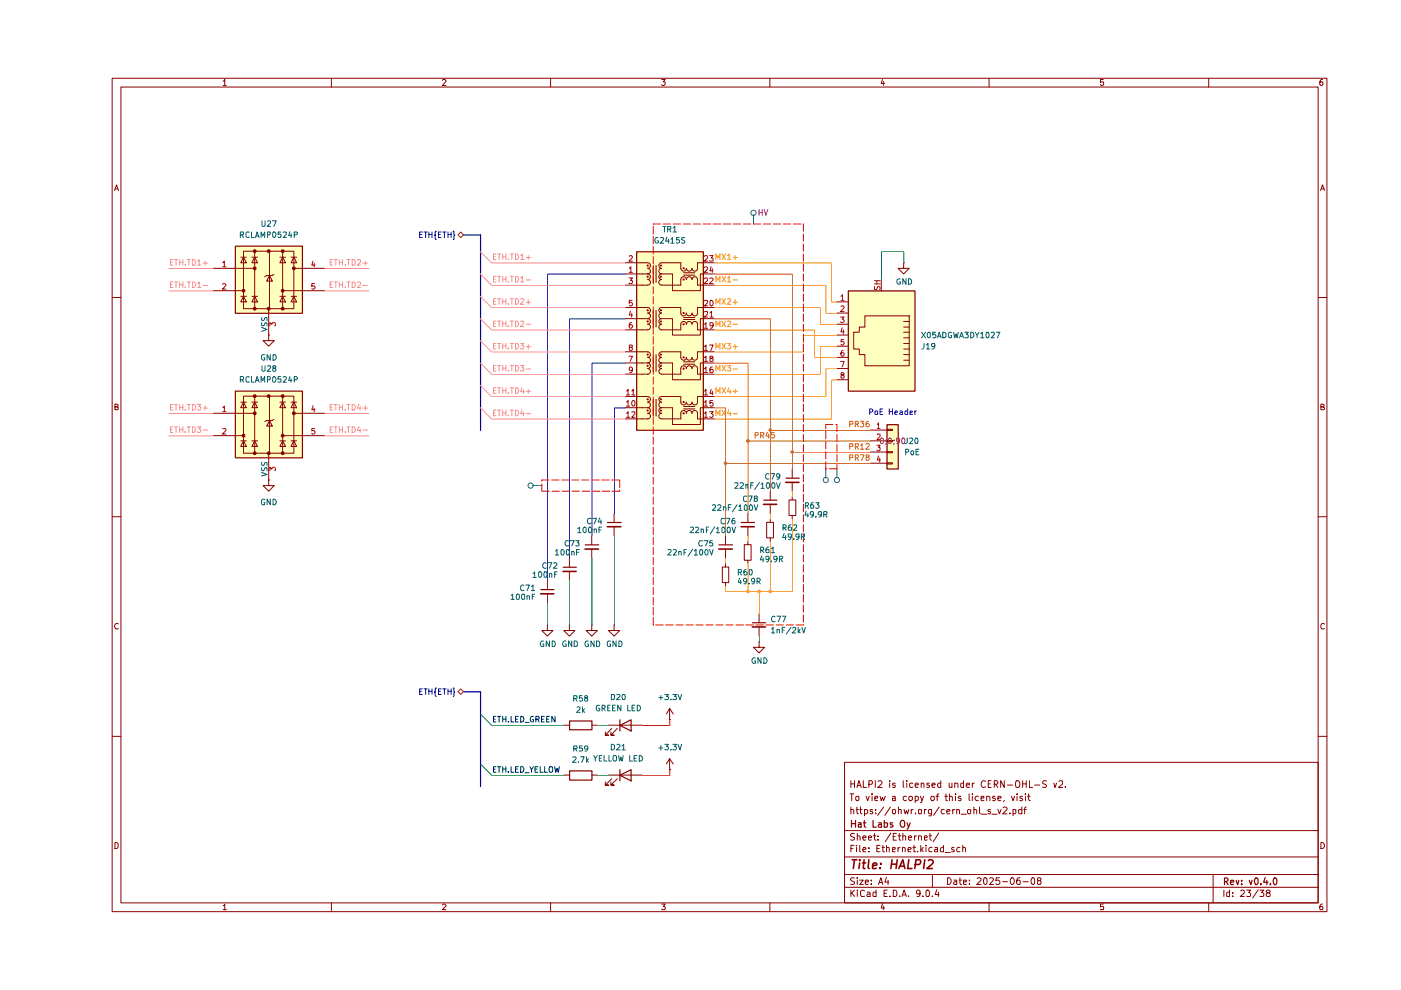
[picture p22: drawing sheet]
<svg xmlns="http://www.w3.org/2000/svg" width="297mm" height="210mm" viewBox="0 0 297 210" stroke-linecap="round" stroke-linejoin="round" font-family="sans-serif">
<g fill="none" stroke="#890000" stroke-width=".21">
<path d="M23.8 16.6h257.5v176.7h-257.5zM25.6 18.5h253.9v172.9h-253.9zM47.3 17.2h.2l.2-.4v1.3M47.3 18.1h.7M70.3 16.6v1.9M93.8 17l.2-.2h.3l.3 .3-.8 1h.8M116.7 16.6v1.9M140.3 16.8h.7l-.4 .6 .4 .1v.4l-.2 .2h-.4l-.1-.2M163.2 16.6v1.9M187.1 16.8l-.3 .9h.7M187.4 17.3v.8M209.7 16.6v1.9"/>
<path d="M233.9 16.8h-.6v.6h.6l.1 .1-.1 .5-.4 .1-.2-.2M256.3 16.6v1.9M280.4 16.8h-.3a.93 .93 0 0 0-.2 1.2h.5l.1-.5-.1-.1h-.5l-.1 .1M24.3 40.4l.4-1.2 .4 1.2M24.4 40h.6M280 40.4l.4-1.2 .4 1.2M280.1 40h.6M23.8 63.1h1.8M279.5 63.1h1.8M24.4 86.3h.4l.2-.3v-.2l-.6-.1v1.2h.6v-.5l-.2-.1M280.1 86.3l.6-.1v-.4l-.6-.1v1.2h.6l.1-.4-.3-.2M23.8 109.6h1.8"/>
<path d="M279.5 109.6h1.8M25 132.3l-.1-.1a.66 .66 0 0 0-.6 .4 .66 .66 0 0 0 .2 .7h.5M280.8 132.3l-.4-.1-.3 .3v.6l.1 .2h.6M23.8 156.1h1.8M279.5 156.1h1.8M24.4 178.6h.3l.3 .4v.6l-.3 .3h-.3zM179.1 161.6h100.4v29.8h-100.4zM179.1 176.1h100.4M180.2 168.3h.8M180.4 171.7l.4-.1 .2 .2v.8M180.4 165.5v1.5M180.4 171.1v1.5"/>
<path d="M180.4 179.9h.4M180.4 166.2h.8M180.6 168.3v1.5M181.1 179.2h-.7v1.4M181.2 176.8l-.6-.1-.3 .3 .1 .3 .7 .2 .1 .2a.51 .51 0 0 1-.3 .4 .51 .51 0 0 1-.6 0M181.2 165.5v1.5M181.5 168.9h.6l-.1 .8h-.5zM181.5 171.6h.5M181.6 179.2v.1M181.6 179.7v.9M181.7 171.1v1.2l.3 .3M181.7 167l.4-1.5 .5 1.5"/>
<path d="M181.8 177.3l.3-.1 .3 .2v.7M181.8 176.7v1.4M181.8 166.5h.6M182.3 179.2v1.2l.1 .2M182.3 171.6h.5M182.4 171.1v1.2l.4 .3M183 177.6l.6-.1-.1-.2-.4-.1-.1 .2v.7h.5M183 165.5v1.5h.7M183.3 171.7h.6l.1 .6a.45 .45 0 0 1-.7 .2M183.3 171.6v1.4M183.6 168.8l.4 1 .3-1M184.1 177.6l.7-.1-.1-.2-.4-.1-.2 .2 .1 .7h.5"/>
<path d="M184.2 179.7v.2M184.2 166.3h.5a.41 .41 0 0 0 .3-.4 .41 .41 0 0 0-.3-.4h-.5v1.5M184.9 168.3v.2M184.9 168.8v1M185 171.7l-.4-.1-.1 .2 .1 .2 .4 .1v.4h-.5M185.2 177.2h.5M185.4 176.7v1.2l.3 .2M185.5 169.2h.6v-.3h-.6v.8h.6M185.6 165.5v1.5M185.7 172.4v.2M185.7 171.7v.1M185.9 179.9h.5"/>
<path d="M186.2 178v.1M186.2 177.3v.1M186.2 165.7l.6-.2 .2 .4-.1 .3-.8 .8h.9M186.6 179.2h-.7v1.4h.7M186.6 168.8l.2 1 .3-.7 .3 .7 .3-1M187 179.7h.5M187.2 179.2v1.2l.1 .2h.2M187.4 171.1l-1.3 1.8M187.9 179.8l.3-.1h.3v.9M187.9 179.2v1.4M188.6 165.5v.2M188.6 166v1"/>
<path d="M188.8 171.1l-1.2 1.8M188.9 176.6l-1.2 1.9M189.2 171.7h.1a.36 .36 0 0 1 .6 .2l-.1 .6-.3 .1-.3-.2zM189.2 168.9h.6v.9M189.4 177.4h.4M189.8 169.2h-.6v.5h.6M189.8 166.1l-.3-.1-.3 .2 .1 .3h.5v.4h-.6M190.1 176.7h-.7v1.4h.7M190.4 179.7v.9M190.4 177.2h.6M190.5 171.7h.6v.9M190.5 171.1v1.5"/>
<path d="M190.7 176.7v1.2l.3 .2M190.8 179.7l-.4 .3M191.3 179.8v-.1a.36 .36 0 0 1 .6 .2v.7M191.3 179.7v.9M191.4 177.3h.6v.8M191.4 176.7v1.4M191.5 165.5v1.3l.2 .2M191.7 171.6l.2 1 .3-.7 .2 .7 .3-1M192.2 168.9l-.4-.1-.3 .3v.4l.3 .3 .4-.1M192.3 165.5v.2M192.3 166v1M192.6 177.6l.7-.1-.2-.3-.5 .2v.5l.3 .2h.3"/>
<path d="M192.8 168.9h.6v.6l-.2 .3h-.3l-.2-.3zM193.2 171.6v1M193.5 166.1l-.4-.1-.2 .2v.7h.6M193.5 179.7h.6M193.6 171.6l-.4 .3M193.8 179.2v1.4h.3M193.9 177.2v.9M194 168.9l.5-.1 .2 .3v.4l-.2 .3-.5-.1M194 166.5l.7-.1-.1-.3-.4-.1-.2 .2v.6l.2 .2 .4-.1M194 168.8v1.4M194.1 172.4v.2M194.3 177.2l-.4 .3"/>
<path d="M194.7 177.3l.4-.1 .3 .2v.7M194.7 171.7h.7l-.1 .8-.3 .1-.3-.2zM194.7 177.2v.9M195.1 168.8l.4 1M195.2 179.2v1.4M195.3 166.2l.2-.2 .4 .2v.8M195.3 166v1M195.7 179.7l-.5 .6M195.8 168.8l-.4 1.3-.3 .1M196 177.6l.6-.1v-.2h-.6v.8h.6M196 171.6v1M196.3 179.2v.1"/>
<path d="M196.3 179.7v.9M196.4 171.6l-.4 .3M197 166.1l-.3-.1-.2 .3 .1 .2h.3l.2 .3-.2 .2-.4-.1M197 177.2h.5M197.2 176.7v1.2l.3 .2M197.4 168.9l.5-.1 .2 .3v.4l-.2 .3h-.3l-.3-.3zM197.5 171.6v1.1l-.2 .3h-.4M197.5 171.7l-.4-.1-.3 .3 .1 .6h.6M197.6 179.7h-.4a.59 .59 0 0 0-.1 .9h.5M197.6 166.5l.7-.1-.2-.4-.5 .2v.6l.3 .2 .3-.1M198.2 179.7h.6v.9h-.6v-.4l.6-.2M198.4 168.8h.6"/>
<path d="M199 168.3l-.3 .3v1.2M199 176.6l-1.1 1.9M199.1 171.1l-1.2 1.8M199.5 166.1l-.5-.1-.2 .3v.4l.2 .3 .5-.1M199.5 165.5v1.5M200.1 179.2v1.4h-.6l-.1-.3 .1-.5 .2-.1h.4M200.2 171.7l-.4-.1-.3 .3v.4l.3 .3 .4-.1M200.3 168.8h.6M200.6 168.3v1.4l.3 .1M200.7 172h.7l-.2-.4h-.3l-.2 .2v.5l.2 .3 .4-.1M201.2 166v.9l.4 .1 .2-.2M201.3 168.9l.4-.1 .2 .2v.8"/>
<path d="M201.3 168.3v1.5M201.8 166v1M202 171.6v1M202.3 179.7h-.4l-.2 .2 .2 .3 .4 .1v.3h-.6M202.4 171.6l-.4 .3M202.4 166.2l.3-.2 .4 .2v.8M202.4 166v1M202.6 168.3v.2M202.6 168.8v1M202.8 171.7l.5-.1 .1 .2v.8M202.8 171.6v1M203.5 179.7h-.4a.59 .59 0 0 0-.1 .9h.5"/>
<path d="M203.7 168.9l-.3-.1-.2 .3 .1 .1h.3l.2 .4-.2 .2-.4-.1M203.8 172.6h1.1M204.1 179.8l.2-.1h.3l.1 .9M204.1 179.2v1.4M204.3 166.1l-.4-.1-.2 .2v.6l.2 .2 .4-.1M204.3 165.5v1.5M204.9 166.5l.7-.1v-.3l-.5-.1-.2 .2v.6l.2 .2 .5-.1M205.2 171.7h.6l-.1 .8h-.5zM205.5 168.3v1.3l.1 .2M206.1 168.3v.2M206.1 166v1M206.1 168.8v1"/>
<path d="M206.5 171.7l.3-.1 .3 .2v.8M206.5 171.1v1.5M206.6 166l-.5 .3M207.4 168.9h-.6l-.1 .6a.45 .45 0 0 0 .7 .2M207.7 171.1v1.2l.2 .3M208 169.2h.6v-.3h-.6v.8h.6M208.1 172.6h1.1M208.9 165.7v-.1a.7 .7 0 0 0-.9 .5 .7 .7 0 0 0 .5 .9l.4-.2M209.2 168.9l.4-.1 .3 .2v.8M209.2 168.8v1M209.5 166.2h.5M210 171.7l-.4-.1-.1 .2v.2l.5 .1v.4h-.5"/>
<path d="M210.1 165.5h-.6v1.5h.6M210.3 172.6h1.1M210.8 166.3l.7-.1a.45 .45 0 0 0-.2-.7h-.5v1.5M211 168.9h-.5v.3l.5 .1 .1 .3-.3 .2-.3-.1M211.1 166.3l.5 .7M211.6 171.6l.3 1 .3-1M211.6 169.2h.6v-.3l-.5-.1-.1 .2v.6l.1 .2 .5-.1M212.7 171.3l.6-.2 .2 .4-.9 1.1h.9M212.9 169.7l-.1 .2M212.9 165.5v1.5l-.7-1.5v1.5M213.6 166.5h1.1M214.1 172.4v.2"/>
<path d="M214.4 168.8l.4 1 .3-1M214.8 171.7h.6v.7l-.3 .2-.3-.1M214.8 171.6v1.4M215.5 165.6l.1-.1a.73 .73 0 0 1 .7 .7 .73 .73 0 0 1-.7 .8l-.2-.2-.1-.3zM215.6 168.3v.2M215.6 168.8v1M216.6 171.7h-.6v.7l.2 .2 .4-.1M216.6 171.1v1.5M216.7 168.9l-.3-.1-.2 .3 .1 .1h.3l.2 .4-.2 .2-.4-.1M216.8 166.2h.8M216.8 165.5v1.5M217.1 171.6h.5"/>
<path d="M217.4 168.3v.2M217.4 168.8v1M217.6 171.1l-.4 .3v1.2M217.6 165.5v1.5M217.8 168.8h.6M218.1 168.3v1.3l.3 .2M218.3 165.5v1.5h.6M219.4 166.5h1.1M221.9 165.6l-.6-.1-.2 .4 .1 .3 .5 .2 .2 .3a.6 .6 0 0 1-.8 .2M223.4 166l.3 1 .3-1M224.5 165.7l.2-.2 .5 .1 .1 .6-.9 .8h.9M225.9 166.8v.2"/>
<path d="M280.1 178.6a.65 .65 0 0 1 .7 .7 .65 .65 0 0 1-.7 .6zM47.3 192h.2l.2-.3v1.2M47.3 192.9h.7M70.3 191.4v1.9M93.8 191.9l.2-.2h.3l.3 .2-.8 1h.8M116.7 191.4v1.9M140.3 191.7h.7l-.4 .5 .4 .2v.3l-.1 .2-.6-.1M163.2 191.4v1.9M179.1 188.1h100.4M179.1 185.4h100.4M179.1 181.7h100.4M180.4 188.7v1.4"/>
<path d="M180.6 189.3l.6 .8M181.2 186.2l-.6-.1-.3 .3 .3 .4 .6 .3a.51 .51 0 0 1-.3 .4 .51 .51 0 0 1-.6 0M181.2 188.7l-.8 .8M181.8 188.7v.2M181.8 186.1v.2M181.8 186.6v.9M181.8 189.1v1M182.3 186.6h.7l-.7 .9h.7M183 180.2l.6-.2-.1-.3h-.4l-.1 .2v.7h.5M183.3 188.9l-.4-.2-.5 .4 .1 .8 .2 .2 .6-.1M183.5 187l.6-.1v-.3h-.6v.2v.7h.6M183.9 189.2l.4-.1 .2 .3v.7h-.6l-.1-.4 .7-.2"/>
<path d="M184.2 180.5v.1M184.7 187.4v.1M184.7 186.6v.2M185.7 188.7v1.4h-.5v-.9h.5M186.3 187.5l.5-1.4 .4 1.4M186.4 187.1h.6M187.1 191.6l-.3 .9h.7M187.4 192.1v.8M187.4 189.4h.5M187.9 186l-.3 1h.9M188.1 188.7h-.7v1.4h.7M188.3 186.6v.9"/>
<path d="M188.7 190v.1M189.2 180.2l.6-.2v-.3h-.6v.9h.6M189.4 188.7h.3l.4 .4v.6l-.2 .4h-.5zM190.7 190v.1M191.2 190.1l.5-1.4 .5 1.4M191.3 189.7h.7M192.5 180.2l.7-.2-.1-.3h-.4l-.2 .2 .1 .7h.5M192.6 190v.1M194.5 180.5v.1M195.1 189.3v.2l-.6 .1-.2-.3v-.3l.2-.3 .6 .2v.8l-.3 .4h-.3M195.4 180.1l.3 .5M195.7 190v.1"/>
<path d="M196.6 188.7a.78 .78 0 0 1 .6 .6 .78 .78 0 0 1-.3 .8h-.4l-.2-.3v-.8zM197.7 190v.1M197.7 185.4v2.7M198.6 188.6l-.3 1.1h.8M199 189.1v1M200.4 180.8h1.1M200.9 186.1a.72 .72 0 0 1 .8 .7 .72 .72 0 0 1-.8 .7zM202.3 186.6h.5v.9M202.8 186.9h-.4l-.2 .3 .2 .3h.4M203.4 186.6h.5M203.5 186.1v1.2l.4 .2M204.3 187l.6-.1v-.3h-.6v.9h.6"/>
<path d="M205.6 187.4v.1M205.6 186.6v.2M207.2 186.3v-.1a.47 .47 0 0 1 .8 .3l-.9 1h.9M208.6 186.3l.3-.2a.8 .8 0 0 1 .4 .7 .8 .8 0 0 1-.4 .7l-.3-.1-.1-.5zM209.7 191.4v1.9M209.9 186.3l.1-.2h.4l.2 .4-.8 1h.8M211.9 186.1h-.7l-.1 .7 .3-.2 .4 .1 .2 .6a.52 .52 0 0 1-.9 .1M212.6 186.9h1M214.5 186.1a.75 .75 0 0 1 .6 .7 .75 .75 0 0 1-.6 .7 .92 .92 0 0 1 0-1.4zM216.2 186.1l-.5 .2a1.02 1.02 0 0 0 .1 1.2l.5-.1v-.6l-.5-.2-.3 .3M216.9 186.9h1.1M218.8 186.2l.3-.1 .3 .3v.9l-.3 .2a.78 .78 0 0 1-.6-.5 .78 .78 0 0 1 .3-.8z"/>
<path d="M220.2 186.7l-.3-.3 .3-.3 .4 .1v.4a.56 .56 0 0 0-.5 .2 .56 .56 0 0 0-.1 .7h.6l.1-.6-.2-.2M233.9 191.7h-.6v.6l.6-.1 .1 .2-.1 .5-.6-.1M256.3 191.4v1.9M257.2 185.4v6M259.5 188.7v1.4M260.7 188.7v1.4h-.5l-.1-.8 .2-.2 .4 .1M261.4 190v.1M261.4 189.2v.2M263 188.9l.2-.2 .5 .1 .1 .5-.8 .8h.8M264.3 188.7h.9l-.5 .5 .5 .3-.1 .5h-.8M266.8 188.6l-1.2 1.8M267.1 188.7h.9l-.6 .5h.3l.3 .3-.1 .5h-.8"/>
<path d="M268.7 189.3l-.2-.2 .2-.4h.4l.2 .3-.2 .3h-.4l-.2 .3 .1 .5h.5l.2-.5-.2-.3M280.4 191.7h-.3a.93 .93 0 0 0-.2 1.2h.5l.1-.5-.1-.2h-.5l-.1 .2"/>
</g>
<g fill="none" stroke="#890000" stroke-width=".25">
<path d="M180.5 173.9v1.5M180.5 174.6h.9M181.4 173.9v1.5M182 174.5h.6v.9M182.6 174.8l-.6 .1v.4h.6M183.1 174.5h.5M183.2 173.9v1.2l.4 .3M185.1 173.9v1.5h.7M186.3 174.5h.5l.1 .9M186.9 174.8h-.5l-.2 .2 .2 .4 .5-.1M187.5 174.5h.7v.7l-.3 .2-.4-.1M187.5 173.9v1.5"/>
<path d="M189.3 174.5h-.5v.3l.5 .3-.2 .3-.3-.1M191.2 173.9h.3l.3 .3v.9l-.3 .3h-.3a.89 .89 0 0 1 0-1.5zM192.3 174.5l.3 .9M193 174.5l-.5 1.2-.2 .1M259.6 186.9h.5l.3-.3v-.2l-.3-.3h-.5v1.5M260 186.9l.4 .7M260.9 187.1l.7-.1-.1-.4h-.5l-.1 .2 .1 .7h.5M262.1 186.6l.3 1 .3-1M263.3 187.4v.2M263.3 186.6v.2M264.9 186.6l.3 1 .3-1M266.1 186.2l.3-.1 .3 .3v.8l-.3 .4a.9 .9 0 0 1-.3-1.4z"/>
<path d="M267.3 187.4v.2M268.3 186.1l-.4 1h.9M268.6 186.6v1M269.4 187.4v.2M270.1 186.2l.3-.1 .3 .3v.8l-.3 .4a.9 .9 0 0 1-.3-1.4z"/>
</g>
<g fill="none" stroke="#890000" stroke-width=".34">
<path d="M180.7 182.3h1M181.2 182.3l-.3 1.8M182.3 182.3v.2M182.3 183l-.2 1.1M182.9 183h.6M183.2 182.3l-.2 1.8h.4M184.2 182.3l-.1 1.6 .2 .2M185 183.6l.9-.2-.1-.4h-.6l-.2 .9 .2 .2h.5M186.6 184v.1M186.8 183v.2M189 183.2h1.1M189.1 182.3l-.2 1.8"/>
<path d="M190.2 182.3l-.2 1.8M190.6 184.1l.8-1.8 .4 1.8M190.8 183.6h.9M192.7 182.3l-.3 1.8h1M194 183.3h.8l.3-.2a.5 .5 0 0 0-.2-.8h-.7l-.2 1.8M196.1 182.3l-.3 1.8M196.8 182.5l.3-.2 .6 .1a.51 .51 0 0 1 0 .7l-1.2 1h1.2"/>
</g>
<g fill="#ffffbf">
<path d="M134.9 53.3h14.2v37.9h-14.2z"/>
<path d="M49.9 82.9h14.2v14.1h-14.2z"/>
<path d="M49.9 52.2h14.2v14.2h-14.2z"/>
<path d="M188 90h2.4v9.4h-2.4z"/>
<path d="M179.8 61.6h14.2v21.3h-14.2z"/>
</g>
<g fill="none" stroke="#890000" stroke-width=".21">
<path d="M132.6 55.7h4.7a.59 .59 0 0 1 .6 .6 .59 .59 0 0 1-.6 .6 .59 .59 0 0 1 .6 .6 .59 .59 0 0 1-.6 .6M132.6 58.1h4.7M137.3 56.2l.1 .1v.1l-.2-.1zM137.3 58.6l.1 .1v.1l-.2-.1zM137.3 58.1a.59 .59 0 0 1 .6 .6 .59 .59 0 0 1-.6 .6 .59 .59 0 0 1 .6 .6 .59 .59 0 0 1-.6 .6h-4.7M138.5 56.3v3.6M139.1 56.3v3.6M140 56.2l.2 .1v.1l-.2-.1zM140 58.6l.2 .1v.1l-.2-.1zM140.3 55.7a.59 .59 0 0 0-.6 .6 .59 .59 0 0 0 .6 .6 .59 .59 0 0 0-.6 .6 .59 .59 0 0 0 .6 .6 .59 .59 0 0 0-.6 .6 .59 .59 0 0 0 .6 .6 .59 .59 0 0 0-.6 .6 .59 .59 0 0 0 .6 .6M140.3 58.1h2.3v3.5h5.9v-3.5h.6M140.3 55.7h4v1.2a.59 .59 0 0 0 .6 .6 .59 .59 0 0 0 .6-.6 .59 .59 0 0 0 .6 .6 .59 .59 0 0 0 .6-.6 .59 .59 0 0 0 .6 .6 .59 .59 0 0 0 .6-.6v-1.2h3.6"/>
<path d="M144.9 56.8l.2 .1-.1 .1-.2-.1zM144.9 59.2l.2 .1-.1 .1-.2-.1zM144.9 57.8h2.4M144.9 58.3h2.4M149.1 58.1h.1M149.1 58.1h2.4M132.6 65.2h4.7a.59 .59 0 0 1 .6 .6 .59 .59 0 0 1-.6 .6 .59 .59 0 0 1 .6 .6 .59 .59 0 0 1-.6 .6M132.6 74.6h4.7a.59 .59 0 0 1 .6 .6 .59 .59 0 0 1-.6 .6 .59 .59 0 0 1 .6 .6 .59 .59 0 0 1-.6 .6M132.6 67.6h4.7M132.6 77h4.7M137.3 65.7l.1 .1v.1l-.2-.1zM137.3 68l.1 .2v.1l-.2-.1z"/>
<path d="M137.3 75.1l.1 .1v.1l-.2-.1zM137.3 77.4l.1 .2v.1l-.2-.1zM137.3 67.6a.59 .59 0 0 1 .6 .6 .59 .59 0 0 1-.6 .5 .59 .59 0 0 1 .6 .6 .59 .59 0 0 1-.6 .6h-4.7M137.3 77a.59 .59 0 0 1 .6 .6 .59 .59 0 0 1-.6 .5 .59 .59 0 0 1 .6 .6 .59 .59 0 0 1-.6 .6h-4.7M138.5 65.8v3.5M138.5 75.2v3.5M139.1 65.8v3.5M139.1 75.2v3.5M140 65.7l.2 .1v.1l-.2-.1zM140 68l.2 .2v.1l-.2-.1zM140 75.1l.2 .1v.1l-.2-.1zM140 77.4l.2 .2v.1l-.2-.1z"/>
<path d="M140.3 65.2a.59 .59 0 0 0-.6 .6 .59 .59 0 0 0 .6 .6 .59 .59 0 0 0-.6 .6 .59 .59 0 0 0 .6 .6 .59 .59 0 0 0-.6 .6 .59 .59 0 0 0 .6 .5 .59 .59 0 0 0-.6 .6 .59 .59 0 0 0 .6 .6M140.3 74.6a.59 .59 0 0 0-.6 .6 .59 .59 0 0 0 .6 .6 .59 .59 0 0 0-.6 .6 .59 .59 0 0 0 .6 .6 .59 .59 0 0 0-.6 .6 .59 .59 0 0 0 .6 .5 .59 .59 0 0 0-.6 .6 .59 .59 0 0 0 .6 .6M140.3 67.6h2.3v3.4h5.9v-3.4h3M140.3 77h2.3v3.5h5.9v-3.5h3M140.3 60.5h4v-1.2a.59 .59 0 0 1 .6-.6 .59 .59 0 0 1 .6 .6 .59 .59 0 0 1 .6-.6 .59 .59 0 0 1 .6 .6 .59 .59 0 0 1 .6-.6 .59 .59 0 0 1 .6 .6v1.2h3.6M140.3 65.2h4v1.2a.59 .59 0 0 0 .6 .6 .59 .59 0 0 0 .6-.6 .59 .59 0 0 0 .6 .6 .59 .59 0 0 0 .6-.6 .59 .59 0 0 0 .6 .6 .59 .59 0 0 0 .6-.6v-1.2h3.6M140.3 69.9h4v-1.2a.59 .59 0 0 1 .6-.5 .59 .59 0 0 1 .6 .5 .59 .59 0 0 1 .6-.5 .59 .59 0 0 1 .6 .5 .59 .59 0 0 1 .6-.5 .59 .59 0 0 1 .6 .5v1.2h3.6M140.3 74.6h4v1.2a.59 .59 0 0 0 .6 .6 .59 .59 0 0 0 .6-.6 .59 .59 0 0 0 .6 .6 .59 .59 0 0 0 .6-.6 .59 .59 0 0 0 .6 .6 .59 .59 0 0 0 .6-.6v-1.2h3.6M140.3 79.3h4v-1.2a.59 .59 0 0 1 .6-.5 .59 .59 0 0 1 .6 .5 .59 .59 0 0 1 .6-.5 .59 .59 0 0 1 .6 .5 .59 .59 0 0 1 .6-.5 .59 .59 0 0 1 .6 .5v1.2h3.6M144.9 66.3l.2 .1-.1 .1-.2-.1zM144.9 68.6l.2 .1-.1 .2-.2-.2zM144.9 75.7l.2 .1-.1 .1-.2-.1z"/>
<path d="M144.9 78l.2 .1-.1 .2-.2-.2zM144.9 67.3h2.4M144.9 67.7h2.4M144.9 76.7h2.4M144.9 77.2h2.4M132.6 84.1h4.7a.59 .59 0 0 1 .6 .6 .59 .59 0 0 1-.6 .6 .59 .59 0 0 1 .6 .6 .59 .59 0 0 1-.6 .5M132.6 86.4h4.7M137.3 84.6l.1 .1v.1l-.2-.1zM137.3 86.9l.1 .1v.2l-.2-.2zM137.3 86.4a.59 .59 0 0 1 .6 .6 .59 .59 0 0 1-.6 .6 .59 .59 0 0 1 .6 .6 .59 .59 0 0 1-.6 .6h-4.7M138.5 84.7v3.5M139.1 84.7v3.5"/>
<path d="M140 84.6l.2 .1v.1l-.2-.1zM140 86.9l.2 .1v.2l-.2-.2zM140.3 84.1a.59 .59 0 0 0-.6 .6 .59 .59 0 0 0 .6 .6 .59 .59 0 0 0-.6 .6 .59 .59 0 0 0 .6 .5 .59 .59 0 0 0-.6 .6 .59 .59 0 0 0 .6 .6 .59 .59 0 0 0-.6 .6 .59 .59 0 0 0 .6 .6M140.3 86.4h2.3v3.6h5.9v-3.6h3M140.3 84.1h4v1.2a.59 .59 0 0 0 .6 .6 .59 .59 0 0 0 .6-.6 .59 .59 0 0 0 .6 .6 .59 .59 0 0 0 .6-.6 .59 .59 0 0 0 .6 .6 .59 .59 0 0 0 .6-.6v-1.2h3.6M140.3 88.8h4v-1.2a.59 .59 0 0 1 .6-.6 .59 .59 0 0 1 .6 .6 .59 .59 0 0 1 .6-.6 .59 .59 0 0 1 .6 .6 .59 .59 0 0 1 .6-.6 .59 .59 0 0 1 .6 .6v1.2h3.6M144.9 85.1l.2 .2-.1 .1-.2-.1zM144.9 87.5l.2 .1-.1 .1-.2-.1zM144.9 86.2h2.4M144.9 86.7h2.4M125.5 113.6v1.9M125.5 116.4v1.9"/>
<path d="M130.2 108.9v1.8M130.2 111.7v1.9M153.8 113.6v1.9M153.8 116.4v1.9M153.8 119.5v.7M157.8 115.5h1.4v3.3h-1.4zM158.6 108.9v1.8M158.6 111.7v1.9M158.6 114.8v.7M158.6 118.8v.7M162.5 110.7h1.5v3.3h-1.5zM163.3 104.1v1.9"/>
<path d="M163.3 106.9v2M163.3 110.1v.6M163.3 114v.8M120.7 132.5v1.2h1.2l-1.2 1.2-1.2-1.2h1.2M120.7 132.5h.1M125.5 132.5v1.2h1.1l-1.1 1.2-1.2-1.2h1.2M125.5 132.5h.1M130.2 132.5v1.2h1.2l-1.2 1.2-1.2-1.2h1.2M130.2 132.5h.1M153.1 120.2h1.4v3.3h-1.4zM153.8 123.5v.7M160.9 136.1v1.1h1.2l-1.2 1.2-1.1-1.2h1.1"/>
<path d="M160.9 136.1h.1M160.9 130.1v1.9M160.9 132.9v2"/>
</g>
<path d="M135 53.4h14.1v37.8h-14.1zM124.1 115.5h2.8M128.8 110.8h2.9M152.4 115.5h2.9M157.2 110.8h2.8M161.9 106h2.8M159.5 132h2.8" fill="none" stroke="#890000" stroke-width=".25"/>
<path d="M124 116.4h2.9M128.8 111.7h2.8M152.4 116.4h2.9M157.1 111.7h2.8M161.9 106.9h2.8M159.5 132.9h2.8" fill="none" stroke="#890000" stroke-width=".34"/>
<path d="M151.8 69.3v-1.2l.4 .8 .4-.8v1.2M153.1 68.1l.7 1.2M153.8 68.1l-.7 1.2M154.2 68.2l.5-.1 .2 .3-.7 .9h.7M155.4 68.7h1" fill="none" stroke="#ff9800" stroke-width=".21"/>
<g fill="none" stroke="#b00000" stroke-width=".21">
<path d="M133.3 58.9h.8l-.4 .5 .4 .2v.3l-.2 .2-.6-.1M133.4 54.4l.4-.2 .3 .3-.8 .9h.8M133.4 56.9l.4-.3v1.1M133.4 57.7h.7M149.3 54.4l.2-.2h.3l.2 .2v.3l-.7 .7h.7M149.3 56.7l.2-.1h.3l.2 .1v.4l-.7 .6h.7M149.3 59.1l.2-.2h.3l.2 .2v.3l-.7 .7h.7M150.4 54.2h.8l-.4 .5 .4 .2v.3l-.2 .2-.6-.1M150.5 59.1l.4-.2 .3 .4-.8 .8h.8M150.8 56.6l-.3 .8h.7M151 57v.7M133.3 75.5h.8l-.5 1.1"/>
<path d="M133.6 73.7l-.2-.5h.5l.2 .2-.3 .3h-.4v.5l.2 .1h.2l.3-.2v-.3l-.3-.1M133.7 66l-.3 .8h.7M133.9 68.4h-.3l-.2 .3v.7l.4 .2 .3-.3v-.2l-.3-.3-.4 .1v.2M133.9 66.5v.7M134 63.7h-.6v.6l.4-.2 .3 .2-.1 .5h-.6M134.1 78.3l-.3 .3-.4-.1v-.5l.4-.2a.81 .81 0 0 1 0 1.2h-.3M149.3 63.8h.7v.4l-.7 .7h.7M149.3 66.1h.7v.4l-.7 .7h.7M149.3 68.7l.4-.3v1.2M149.3 73.5l.4-.3v1.1M149.3 75.8l.4-.3v1.1M149.3 78.1h.2l.2-.3v1.2"/>
<path d="M149.3 69.6h.7M149.3 74.3h.7M149.3 76.6h.7M149.3 79h.7M150.4 73.2h.8l-.5 1.1M150.5 66.4l.4-.4v1.2M150.5 67.2h.7M150.6 63.8l.3-.1a.64 .64 0 0 1 .3 .6 .64 .64 0 0 1-.4 .6l-.3-.3zM150.7 75.9h-.2l.1-.4h.4l.2 .2-.2 .2h-.3l-.2 .2 .1 .5h.4l.2-.1v-.3l-.3-.3M151 77.8l-.3 .1-.2 .2v.8l.5 .1 .2-.2v-.3l-.2-.2h-.4l-.1 .2M151.2 68.9l-.2 .2h-.4l-.1-.6 .5-.1 .2 .2-.2 .8-.4 .2M132.8 82.9h.2l.2-.4v1.2"/>
<path d="M132.8 85.3l.4-.4v1.2M132.8 87.6l.4-.3v1.2M132.8 83.7h.7M132.8 86.1h.7M132.8 88.5h.7M133.9 82.9h.2l.2-.4v1.2M133.9 87.4h.7v.4l-.7 .7h.7M133.9 83.7h.7M134.1 85l.3-.1 .2 .3v.7l-.3 .2a.7 .7 0 0 1-.2-1.1zM149.3 82.9h.2l.2-.4v1.2M149.3 85.3l.4-.4v1.2M149.3 87.6l.4-.3v1.2"/>
<path d="M149.3 83.7h.7M149.3 86.1h.7M149.3 88.5h.7M150.4 87.3h.8l-.4 .4 .4 .3-.1 .4h-.7M150.8 82.5l-.3 .9h.7M151 83v.7M151.1 84.9h-.6v.6l.4-.2 .3 .3-.1 .4h-.6"/>
</g>
<path d="M97.1 49.8l.6-.6 .6 .6-.6 .6z" fill="#fff"/>
<path d="M97.7 49.2l.6 .6-.6 .6-.6-.6z" fill="none" stroke="#735600" stroke-width=".21"/>
<g fill="none" stroke="#020087" stroke-width=".21">
<path d="M89 49.7h.4M89.6 49.2h-.6v1.2h.6M89.9 49.2h.7M90.2 49.2v1.2M90.9 49.7h.7M90.9 49.2v1.2M91.6 49.2v1.2M92.5 49l-.2 .2v.7h-.2l.2 .1v.6l.2 .2M92.9 49.7h.5M93.5 49.2h-.6v1.2h.6M93.9 49.2h.7M94.2 49.2v1.2"/>
<path d="M95 49.7h.7M95 49.2v1.2M95.7 49.2v1.2M96.1 49h.2v.7l.1 .2-.1 .1v.7l-.2 .1"/>
</g>
<g fill="none" stroke="#ff8c8b" stroke-width=".21">
<path d="M36.1 86.4h.4M36.1 91.1h.4M36.6 85.8h-.5v1.2h.5M36.6 90.5h-.5v1.2h.5M37 85.8h.7M37 90.5h.7M37.3 85.8v1.2M37.3 90.5v1.2M38.1 86.4h.7M38.1 85.8v1.2M38.1 90.5v1.2M38.1 91.1h.7"/>
<path d="M38.8 85.8v1.2M38.8 90.5v1.2M39.3 86.9v.1M39.3 91.5v.2M39.7 85.8h.7M39.7 90.5h.7M40 85.8v1.2M40 90.5v1.2M40.8 85.8a.6 .6 0 0 1 .7 .6 .6 .6 0 0 1-.7 .6zM40.8 90.5a.58 .58 0 0 1 .7 .7l-.3 .4-.4 .1zM41.8 85.8h.8l-.5 .4 .4 .1v.6h-.7M41.8 90.5h.8l-.5 .4 .4 .1v.6l-.5 .1-.2-.2"/>
<path d="M43.1 86.5h.9M43.1 91.2h.9M43.5 86v1"/>
</g>
<path d="M49.8 87.6h4.2M49.9 92.4h1.7M51.6 84h10.7v12.1h-10.7zM54 84v12.1M57.1 84v12.1M59.9 84v12.1" fill="none" stroke="#890000" stroke-width=".21"/>
<path d="M49.9 82.9h14.2v14.2h-14.2z" fill="none" stroke="#890000" stroke-width=".25"/>
<path d="M51.4 92.1h.4v.5h-.4z" fill="#890000"/>
<path d="M51 85.3h1.2M51 93.5h1.2M51.4 92.1h.4v.5h-.4zM51.6 85.3l.6 1.1h-1.2zM51.6 93.5l.6 1.2h-1.2z" fill="none" stroke="#890000" stroke-width=".21"/>
<path d="M53.8 83.8h.4v.4h-.4z" fill="#890000"/>
<path d="M53.8 83.8h.4v.4h-.4z" fill="none" stroke="#890000" stroke-width=".21"/>
<path d="M53.8 87.4h.4v.5h-.4z" fill="#890000"/>
<path d="M53.8 87.4h.4v.5h-.4z" fill="none" stroke="#890000" stroke-width=".21"/>
<path d="M53.8 95.9h.4v.4h-.4z" fill="#890000"/>
<path d="M53.4 85.3h1.2M53.4 93.5h1.2M53.8 95.9h.4v.4h-.4zM54 85.3l.6 1.1h-1.2zM54 93.5l.6 1.2h-1.2zM56.5 89.2l-.4 .2" fill="none" stroke="#890000" stroke-width=".21"/>
<path d="M56.8 83.8h.4v.4h-.4z" fill="#890000"/>
<path d="M56.8 83.8h.4v.4h-.4zM57 96.1v.9" fill="none" stroke="#890000" stroke-width=".21"/>
<path d="M56.8 95.9h.4v.4h-.4z" fill="#890000"/>
<path d="M56.8 95.9h.4v.4h-.4zM57.1 89.2l.6 1.1h-1.2zM58.1 88.9l-.4 .3h-1.2" fill="none" stroke="#890000" stroke-width=".21"/>
<path d="M59.7 83.8h.4v.4h-.4z" fill="#890000"/>
<path d="M59.7 83.8h.4v.4h-.4z" fill="none" stroke="#890000" stroke-width=".21"/>
<path d="M59.7 92.1h.4v.5h-.4z" fill="#890000"/>
<path d="M59.7 92.1h.4v.5h-.4z" fill="none" stroke="#890000" stroke-width=".21"/>
<path d="M59.7 95.9h.4v.4h-.4z" fill="#890000"/>
<path d="M59.3 85.3h1.2M59.3 93.5h1.2M59.7 95.9h.4v.4h-.4zM59.9 85.3l.6 1.1h-1.2zM59.9 93.5l.6 1.2h-1.2z" fill="none" stroke="#890000" stroke-width=".21"/>
<path d="M62.1 87.4h.4v.5h-.4z" fill="#890000"/>
<g fill="none" stroke="#890000" stroke-width=".21">
<path d="M49.8 56.9h4.2M51.6 53.3h10.7v12.1h-10.7zM54 53.3v12.1M57.1 53.3v12.1M59.9 53.3v12.1M49.9 61.6h1.7M57 71v1.2h1.2l-1.2 1.2-1.2-1.2h1.2M57 71h.1M45.2 87.6h4.7M45.2 92.4h4.7M57 97v4.8M59.9 92.4h8.9"/>
<path d="M61.7 85.3h1.2M61.7 93.5h1.2M62.1 87.4h.4v.5h-.4zM62.3 85.3l.6 1.1h-1.2zM62.3 93.5l.6 1.2h-1.2zM62.3 87.6h6.5M57 101.8v1.2h1.2l-1.2 1.1-1.2-1.1h1.2M57 101.8h.1"/>
</g>
<path d="M47.2 86.4l.4-.3v1.2M47.2 90.9l.5-.1 .2 .4-.8 .8h.8M47.2 87.3h.7M57.2 99.8v-.7l.4 .4 .1-.4h.5l.2 .2v.4l-.2 .1M66.4 86l-.3 .9h.7M66.6 86.5v.8M66.7 90.8h-.6v.6h.6l.1 .4-.3 .2-.4-.1" fill="none" stroke="#b00000" stroke-width=".21"/>
<path d="M55.5 99.1v.6h.5l.1-.5 .4-.1 .1 .1v.6M55.5 98l-.1 .5 .3 .2 .3-.1 .2-.6h.3l.1 .7M55.4 100.2l1.2 .4-1.2 .3" fill="none" stroke="#006465" stroke-width=".21"/>
<g fill="none" stroke="#ff8c8b" stroke-width=".21">
<path d="M36.1 55.6h.4M36.6 55h-.5v1.2h.5M36.6 59.8h-.5v1.2h.5M37 55h.7M37 59.8h.7M37.3 55v1.2M37.3 59.8v1.2M38.1 55.6h.7M38.1 55v1.2M38.1 59.8v1.2M38.8 55v1.2M38.8 59.8v1.2"/>
<path d="M39.3 56.1v.1M39.7 55h.7M39.7 59.8h.7M40 55v1.2M40 59.8v1.2M40.8 55a.66 .66 0 0 1 .7 .5 .66 .66 0 0 1-.3 .7h-.4zM40.8 59.8l.4 .1 .3 .6a.57 .57 0 0 1-.7 .5zM41.9 55.4l.3-.4v1.2M41.9 56.2h.7M43.1 55.8h.9M43.5 55.4v.8M104.6 54.4h.4"/>
<path d="M104.6 59.2h.4M105.1 53.8h-.5v1.2h.5M105.1 58.6h-.5v1.2h.5M105.5 53.8h.7M105.5 58.6h.7M105.8 53.8v1.2M105.8 58.6v1.2M106.6 54.4h.7M106.6 53.8v1.2M106.6 58.6v1.2M106.6 59.2h.7M107.3 53.8v1.2"/>
<path d="M107.3 58.6v1.2M107.8 54.9v.1M107.8 59.7v.1M108.2 53.8h.7M108.2 58.6h.7M108.5 53.8v1.2M108.5 58.6v1.2M109.3 53.8a.66 .66 0 0 1 .6 .5 .66 .66 0 0 1-.2 .7h-.4zM109.3 58.6a.66 .66 0 0 1 .6 .4 .66 .66 0 0 1-.2 .8h-.4zM110.4 54.2l.3-.4v1.2M110.4 58.9l.3-.3v1.2M110.4 55h.7"/>
<path d="M110.4 59.8h.7M111.6 54.6h.9M111.6 59.4h.9M112 54.2v.8M36.1 60.4h.4M38.1 60.4h.7M39.3 60.9v.1M41.9 60.1l.3-.3v1.2M41.9 61h.7M43.1 60.5h.9M104.6 63.9h.4M105.1 63.3h-.5v1.2h.5"/>
<path d="M105.5 63.3h.7M105.8 63.3v1.2M106.6 63.3v1.2M106.6 63.9h.7M107.3 63.3v1.2M107.8 64.4v.1M108.2 63.3h.7M108.5 63.3v1.2M109.3 63.3a.6 .6 0 0 1 .7 .6 .6 .6 0 0 1-.7 .6zM110.4 63.4l.4-.1 .3 .4-.8 .8h.8M111.6 64.1h.9M112 63.6v.9"/>
<path d="M70 91.1h.3M70 86.4h.3M70.5 90.5h-.5v1.2h.5M70.5 85.8h-.5v1.2h.5M70.9 90.5h.6M70.9 85.8h.6M71.2 85.8v1.2M71.2 90.5v1.2M72 91.1h.6M72 85.8v1.2M72 90.5v1.2M72 86.4h.6"/>
<path d="M72.6 85.8v1.2M72.6 90.5v1.2M73.2 91.5v.2M73.2 86.9v.1M73.6 90.5h.6M73.6 85.8h.6M73.9 85.8v1.2M73.9 90.5v1.2M74.7 90.5l.6 .2v.3v.5l-.4 .2h-.2zM74.7 85.8l.6 .1v.4v.5l-.4 .2h-.2zM76.1 90.4l-.3 .9h.7M76.1 85.7l-.3 .8h.7"/>
<path d="M76.4 86.2v.8M76.4 90.9v.8M76.9 91.2h1M76.9 86.5h1M77.5 86v1"/>
</g>
<g fill="none" stroke="#474747" stroke-width=".21">
<path d="M112.9 103h2"/>
<circle cx="112.5" cy="103" r=".55"/>
</g>
<path d="M49.9 52.2h14.2v14.2h-14.2z" fill="none" stroke="#890000" stroke-width=".25"/>
<path d="M51.4 61.4h.4v.5h-.4z" fill="#890000"/>
<path d="M51 54.5h1.2M51.6 54.5l.6 1.2h-1.2zM51 62.8h1.2M51.4 61.4h.4v.5h-.4zM51.6 62.8l.6 1.2h-1.2z" fill="none" stroke="#890000" stroke-width=".21"/>
<path d="M53.8 53h.4v.5h-.4z" fill="#890000"/>
<path d="M53.8 53h.4v.5h-.4z" fill="none" stroke="#890000" stroke-width=".21"/>
<path d="M53.8 56.7h.4v.4h-.4z" fill="#890000"/>
<path d="M53.8 56.7h.4v.4h-.4z" fill="none" stroke="#890000" stroke-width=".21"/>
<path d="M53.8 65.2h.4v.5h-.4z" fill="#890000"/>
<path d="M53.4 54.5h1.2M54 54.5l.6 1.2h-1.2zM56.5 58.4l-.4 .3M53.4 62.8h1.2M53.8 65.2h.4v.5h-.4zM54 62.8l.6 1.2h-1.2z" fill="none" stroke="#890000" stroke-width=".21"/>
<path d="M56.8 53h.4v.5h-.4z" fill="#890000"/>
<path d="M56.8 53h.4v.5h-.4zM57 65.4v1" fill="none" stroke="#890000" stroke-width=".21"/>
<path d="M56.8 65.2h.4v.5h-.4z" fill="#890000"/>
<path d="M57.1 58.4l.6 1.2h-1.2zM58.1 58.2l-.4 .2h-1.2M56.8 65.2h.4v.5h-.4z" fill="none" stroke="#890000" stroke-width=".21"/>
<path d="M59.7 53h.4v.5h-.4z" fill="#890000"/>
<path d="M59.7 53h.4v.5h-.4z" fill="none" stroke="#890000" stroke-width=".21"/>
<path d="M59.7 61.4h.4v.5h-.4z" fill="#890000"/>
<path d="M59.7 61.4h.4v.5h-.4z" fill="none" stroke="#890000" stroke-width=".21"/>
<path d="M59.7 65.2h.4v.5h-.4z" fill="#890000"/>
<path d="M59.3 54.5h1.2M59.9 54.5l.6 1.2h-1.2zM59.3 62.8h1.2M59.7 65.2h.4v.5h-.4zM59.9 62.8l.6 1.2h-1.2z" fill="none" stroke="#890000" stroke-width=".21"/>
<path d="M62.1 56.7h.4v.4h-.4z" fill="#890000"/>
<g fill="none" stroke="#890000" stroke-width=".21">
<path d="M45.2 56.9h4.7M61.7 54.5h1.2M62.1 56.7h.4v.4h-.4zM62.3 54.5l.6 1.2h-1.2zM62.3 56.9h6.5M186.8 59.3v2.3M191.6 55.7v1.2h1.2l-1.2 1.2-1.2-1.2h1.2M191.6 55.7h.1M45.2 61.6h4.7M57 66.4v4.6M59.9 61.6h8.9M61.7 62.8h1.2"/>
<path d="M62.3 62.8l.6 1.2h-1.2zM177.4 78.1h2.4M177.4 75.8h2.4M177.4 73.4h2.4M177.4 71h2.4M177.4 68.7h2.4M177.4 66.4h2.4M177.4 64h2.4M183.4 67h9.4v10.6h-9.4v-2.4h-1.2v-1.2h-1.2v-3.6h1.2v-1.1h1.2zM191.6 72.8h1.2M191.6 71.6h1.2M191.6 70.4h1.2"/>
<path d="M191.6 69.3h1.2M191.6 68.2h1.2M191.6 76.4h1.2M191.6 75.2h1.2M191.6 74h1.2M168 99.4v1.9M177.4 80.5h2.4M184.6 91.2h3.4M184.6 93.5h3.4M184.6 95.8h3.4M184.6 98.2h3.4M188 91h1.2v.3h-1.2z"/>
<path d="M188 93.4h1.2v.2h-1.2zM188 95.8h1.2v.2h-1.2zM188 98.1h1.2v.3h-1.2zM167.3 106h1.4v3.3h-1.4zM168 102.3v1.8M168 105.3v.7M168 109.3v.8M142 152.6h.1M142 150.2l-.7 1.2M142 150.2l.7 1.2M142 150.2v2.4M142 163.2h.1"/>
<path d="M142 160.9v2.3M142 160.9l-.7 1.1M142 160.9l.7 1.1"/>
</g>
<g fill="none" stroke="#b00000" stroke-width=".21">
<path d="M47.2 55.7l.4-.3v1.2M47.2 56.6h.7M66.4 55.4l-.3 .8h.7M66.6 55.8v.8M185.4 59.5h1.2M185.9 59.5v.7M47.2 60.3l.5-.2 .2 .4-.8 .8h.8M57.2 69.1v-.7l.4 .3 .1-.3h.5l.2 .2v.3l-.2 .2M66.7 60.1h-.6v.6l.5-.1 .2 .2-.1 .4h-.6M178.2 76.6h.8l-.5 1.2M178.2 67.2h.8l-.5 .4 .5 .3v.3l-.3 .2h-.3l-.2-.2M178.3 64.9h.4l.3 .3-.8 .8h.8"/>
<path d="M178.3 62.8l.3-.3v1.2M178.3 63.7h.7M178.5 79.5h-.1l-.1-.3 .4-.2 .3 .3-.6 .3v.6h.4l.2-.2v-.2l-.3-.3M178.5 69.5l-.2 .9h.7M178.8 74.3l-.3 .1-.2 .9 .2 .2 .5-.2v-.3l-.3-.2-.4 .2M178.8 69.9v.9M178.9 72h-.5l-.1 .5h.6l.1 .4-.3 .3-.4-.2M185.4 60.7l.1 .7h.3l.5-.7 .3 .3-.1 .4M185.4 60.2h1.2M185.9 94.4h.7l-.3 .4 .3 .1v.5l-.2 .2h-.3l-.2-.2M186 90l.3-.3v1.1M186 92.1l.5-.1 .1 .5-.7 .7h.7"/>
<path d="M186 90.8h.6M186.3 96.7l-.3 .8h.7M186.5 97.1v.9"/>
</g>
<path d="M55.4 69.4l1.2 .4-1.2 .5M55.5 68.4l-.1 .5 .2 .2h.4l.3-.7 .3 .2v.5M55.5 67.3v.6h.5l.1-.5 .4-.1 .1 .1v.6" fill="none" stroke="#006465" stroke-width=".21"/>
<g fill="none" stroke="#ff8c8b" stroke-width=".21">
<path d="M70 55.6h.3M70.5 59.8h-.5v1.2h.5M70.5 55h-.5v1.2h.5M70.9 59.8h.6M70.9 55h.6M71.2 55v1.2M71.2 59.8v1.2M72 55v1.2M72 59.8v1.2M72 55.6h.6M72.6 55v1.2M72.6 59.8v1.2"/>
<path d="M73.2 56.1v.1M73.6 59.8h.6M73.6 55h.6M73.9 55v1.2M73.9 59.8v1.2M74.7 59.8l.6 .1v.4v.5l-.4 .2h-.2zM74.7 55a.66 .66 0 0 1 .6 .5 .66 .66 0 0 1-.2 .7h-.4zM75.8 59.9l.1-.1h.4l.1 .1v.4l-.6 .7h.6M75.8 55.2l.1-.2h.4l.1 .2v.3l-.6 .7h.6M76.9 55.8h1M77.5 55.4v.8M70 60.4h.3"/>
<path d="M72 60.4h.6M73.2 60.9v.1M76.9 60.5h1"/>
</g>
<path d="M179.9 61.7h14.1v21.2h-14.1zM188.1 90h2.3v9.4h-2.3zM166.7 101.4h2.7" fill="none" stroke="#890000" stroke-width=".25"/>
<path d="M166.6 102.3h2.8" fill="none" stroke="#890000" stroke-width=".34"/>
<g fill="none" stroke="#474747" stroke-width=".21">
<path d="M159.8 45.6v1.9M175.1 99.4v1.9M177.4 99.4v1.9"/>
<circle cx="159.8" cy="45.1" r=".55"/>
<circle cx="175.1" cy="101.8" r=".55"/>
<circle cx="177.4" cy="101.8" r=".55"/>
</g>
<g fill="none" stroke="#d26500" stroke-width=".21">
<path d="M160.1 92.3l.6-.1v-.5h-.6v1.2M161.3 92.3l.6-.1v-.5h-.6v1.2M161.5 92.3l.5 .6M162.7 91.6l-.3 .9h.7M163 92v.9M164.2 91.7h-.6v.5h.6v.4l-.2 .3-.4-.2M180.2 97l.6-.1v-.4l-.6-.1v1.2M180.2 94.7l.6-.1v-.5h-.6v1.1M180.2 89.9h.5l.1-.5-.6-.1v1.2M181.3 97l.6-.1v-.5h-.6v1.2M181.3 94.7l.6-.1v-.5h-.6v1.1M181.3 89.9h.6v-.5l-.6-.1v1.2"/>
<path d="M181.6 97l.4 .6M181.6 94.7l.4 .5M181.6 89.9l.4 .6M182.4 96.4h.8l-.5 1.2M182.4 94.4l.4-.3v1.1M182.4 89.3h.7l-.3 .4 .3 .2v.5h-.7M182.4 95.2h.7M183.6 94.1h.5l.2 .3-.8 .8h.8M183.8 96.9l-.2-.1 .1-.4h.4l.2 .2-.2 .3-.5 .1v.5l.2 .1h.3l.2-.2v-.3l-.2-.2M184.1 89.3l-.5 .3v.8h.6l.1-.4-.2-.3h-.3l-.2 .3"/>
</g>
<g fill="none" stroke="#ff9800" stroke-width=".21">
<path d="M151.8 59.8v-1.2l.4 .8 .4-.8v1.2M151.8 55v-1.2l.4 .9 .4-.9v1.2M153.1 58.6l.7 1.2M153.1 53.8l.7 1.2M153.8 58.6l-.7 1.2M153.8 53.8l-.7 1.2M154.2 58.9l.4-.3v1.2M154.2 54.2l.4-.4v1.2M154.2 59.8h.7M154.2 55h.7M155.4 59.4h1M155.4 54.6h1"/>
<path d="M155.9 54.2v.8M151.8 78.7v-1.2l.4 .8 .4-.8v1.2M151.8 74v-1.2l.4 .9 .4-.9v1.2M151.8 64.5v-1.2l.4 .9 .4-.9v1.2M153.1 77.5l.7 1.2M153.1 72.8l.7 1.2M153.1 63.3l.7 1.2M153.8 77.5l-.7 1.2M153.8 72.8l-.7 1.2M153.8 63.3l-.7 1.2M154.2 77.5h.7l-.4 .5h.3l.1 .1-.1 .6-.6-.1M154.2 72.8h.7l-.4 .4 .4 .3-.1 .4-.5 .1-.1-.2"/>
<path d="M154.2 63.4l.5-.1 .2 .4-.7 .8h.7M155.4 78.2h1M155.4 73.5h1M155.4 64.1h1M155.9 63.6v.9M155.9 73.1v.9M151.8 83.4v-1.2l.4 .9 .4-.9v1.2M151.8 88.1v-1.1l.4 .8 .4-.8v1.1M153.1 82.2l.7 1.2M153.1 87l.7 1.1M153.8 82.2l-.7 1.2M153.8 87l-.7 1.1"/>
<path d="M154.5 82.2l-.3 .9h.8M154.5 86.9l-.3 .8h.8M154.8 82.6v.8M154.8 87.4v.7M155.4 83h1M155.4 87.7h1M155.9 82.5v.9"/>
</g>
<g fill="none" stroke="#0f0f0f" stroke-width=".21">
<path d="M104.6 152.5h.4M105.1 151.9h-.5v1.2h.5M105.5 151.9h.7M105.8 151.9v1.2M106.6 151.9v1.2M106.6 152.5h.7M107.3 151.9v1.2M107.8 153v.1M108.4 151.9v1.2h.6M109.3 152.5h.4M109.9 151.9h-.6v1.2h.6M110.4 151.9l.6 .2 .1 .3-.1 .5-.4 .2h-.2z"/>
<path d="M111.3 153.2h.9M113.1 152a.53 .53 0 0 0-.7 .5 .53 .53 0 0 0 .7 .5v-.4h-.2M113.6 152.5h.6l.1-.5-.7-.1v1.2M113.9 152.5l.4 .6M114.8 152.5h.4M115.4 151.9h-.6v1.2h.6M115.9 152.5h.4M116.5 151.9h-.6v1.2h.6M117.7 151.9v1.2l-.7-1.2v1.2M104.6 163.1h.4M105.1 162.6h-.5v1.1h.5M105.5 162.6h.7"/>
<path d="M105.8 162.6v1.1M106.6 163.1h.7M106.6 162.6v1.1M107.3 162.6v1.1M107.8 163.6v.1M108.4 162.6v1.1h.6M109.3 163.1h.4M109.9 162.6h-.6v1.1h.6M110.4 162.6h.4a.66 .66 0 0 1 .2 .7 .66 .66 0 0 1-.6 .4zM111.3 163.8h.9M112.3 162.6l.4 .6 .4-.6M112.7 163.2v.5"/>
<path d="M113.4 163.1h.5M114 162.6h-.6v1.1h.6M114.5 162.6v1.1h.6M115.5 162.6v1.1h.6M116.6 162.6h.4l.2 .1v.9l-.5 .1a.86 .86 0 0 1-.1-1.1zM117.6 162.6l.2 1.1 .3-.8 .2 .8 .3-1.1"/>
</g>
<path d="M97.1 146.6l.6-.5 .6 .5-.6 .6z" fill="#fff"/>
<path d="M97.1 146.6l.6-.6 .6 .6-.6 .6z" fill="none" stroke="#735600" stroke-width=".21"/>
<g fill="none" stroke="#020087" stroke-width=".21">
<path d="M89 146.6h.4M89.6 146h-.6v1.2h.6M89.9 146h.7M90.2 146v1.2M90.9 146.6h.7M90.9 146v1.2M91.6 146v1.2M92.5 145.9h-.1l-.1 .8h-.2l.2 .1v.7l.2 .2M92.9 146.6h.5M93.5 146h-.6v1.2h.6M93.9 146h.7M94.2 146v1.2"/>
<path d="M95 146.6h.7M95 146v1.2M95.7 146v1.2M96.1 145.9h.2v.7l.1 .1-.1 .2v.7l-.2 .1"/>
</g>
<path d="M114.7 125h2.8M119.4 120.3h2.8M120.8 152.9h4.7v1.8h-4.7zM131.4 153.8l2.4-1.2v2.4zM131.4 152.6v2.4M120.8 163.4h4.7v2h-4.7zM131.4 164.4l2.4-1.2v2.4zM131.4 163.2v2.4" fill="none" stroke="#890000" stroke-width=".25"/>
<path d="M114.6 125.9h2.8M119.4 121.2h2.8" fill="none" stroke="#890000" stroke-width=".34"/>
<g fill="none" stroke="#890000" stroke-width=".21">
<path d="M120.7 118.3v1.9M116.1 132.5v1.2h1.1l-1.1 1.2-1.2-1.2h1.2M116.1 132.5h.1M116.1 123v2M116.1 125.9v1.9M120.7 121.2v1.8M119.5 153.8h1.2M125.5 153.8h1.1M129 153.8h7.1M129.7 154.4l-1.4 1.5h.7h-.7v-.7M130.9 154.4l-1.4 1.5h.7h-.7v-.7M119.5 164.3h1.2"/>
<path d="M125.5 164.3h1.1M129 164.3h7.1M129.7 165.1l-1.4 1.4h.7h-.7v-.7M130.9 165.1l-1.4 1.4h.7h-.7v-.7"/>
</g>
<g fill="none" stroke="#ff8c8b" stroke-width=".21">
<path d="M35.8 56.9h9.4M68.9 56.9h9.4M101.8 53.3l2.4 2.4M101.8 58.1l2.4 2.4M104.3 55.8h28.3M35.8 61.7h9.4M68.9 61.7h9.4M101.8 62.8l2.4 2.4M101.8 72.2l2.4 2.4M101.8 67.6l2.4 2.3M101.8 77l2.4 2.3M104.3 65.2h28.3"/>
<path d="M104.3 60.5h28.3M104.3 70h28.3M104.3 74.6h28.3M104.3 79.4h28.3M104.6 68.6h.4M104.6 73.3h.4M104.6 78.1h.4M105.1 68.1h-.5v1.2h.5M105.1 72.8h-.5v1.2h.5M105.1 77.5h-.5v1.2h.5M105.5 68.1h.7M105.5 72.8h.7"/>
<path d="M105.5 77.5h.7M105.8 68.1v1.2M105.8 72.8v1.2M105.8 77.5v1.2M106.6 68.1v1.2M106.6 72.8v1.2M106.6 77.5v1.2M106.6 68.6h.7M106.6 73.3h.7M106.6 78.1h.7M107.3 68.1v1.2M107.3 72.8v1.2"/>
<path d="M107.3 77.5v1.2M107.8 69.1v.2M107.8 73.8v.2M107.8 78.6v.1M108.2 68.1h.7M108.2 72.8h.7M108.2 77.5h.7M108.5 68.1v1.2M108.5 72.8v1.2M108.5 77.5v1.2M109.3 68.1a.58 .58 0 0 1 .7 .6l-.3 .5-.4 .1zM109.3 72.8h.4a.66 .66 0 0 1 .2 .8 .66 .66 0 0 1-.6 .4z"/>
<path d="M109.3 77.5a.66 .66 0 0 1 .6 .4 .66 .66 0 0 1-.2 .8h-.4zM110.3 72.8h.8l-.5 .4 .4 .1v.6l-.5 .1-.2-.2M110.3 77.5h.8l-.5 .5h.4v.7l-.7-.1M110.4 68.2l.4-.1 .3 .3-.8 .9h.8M111.6 68.7h.9M111.6 73.5h.9M111.6 78.2h.9M112 73.1v.9M35.8 92.4h9.4M35.8 87.7h9.4M68.9 92.4h9.4M68.9 87.7h9.4"/>
<path d="M101.8 81.7l2.4 2.4M101.8 86.4l2.4 2.4M104.3 84.1h28.3M104.3 88.9h28.3M104.6 87.5h.4M104.6 82.8h.4M105.1 87h-.5v1.1h.5M105.1 82.2h-.5v1.2h.5M105.5 87h.7M105.5 82.2h.7M105.8 82.2v1.2M105.8 87v1.1"/>
<path d="M106.6 87.5h.7M106.6 82.2v1.2M106.6 87v1.1M106.6 82.8h.7M107.3 82.2v1.2M107.3 87v1.1M107.8 88.1h.1M107.8 83.3v.1M108.2 87h.7M108.2 82.2h.7M108.5 82.2v1.2M108.5 87v1.1"/>
<path d="M109.3 87a.6 .6 0 0 1 .7 .5 .6 .6 0 0 1-.7 .6zM109.3 82.2a.66 .66 0 0 1 .6 .4 .66 .66 0 0 1-.2 .8h-.4zM110.6 86.9l-.2 .8h.8M110.6 82.2l-.2 .9h.8M111 82.6v.8M111 87.4v.7M111.6 87.7h.9M111.6 83h.9M112 82.5v.9"/>
</g>
<path d="M98.3 49.8h3.6v41.4M98.3 146.7h3.6v20.1" fill="none" stroke="#020087" stroke-width=".25"/>
<g fill="none" stroke="#ff9800" stroke-width=".21">
<path d="M151.5 55.8h24.8v8.3h1.2M151.5 70h21.2v5.8h4.8M151.5 60.5h23.6v5.9h2.4M151.5 65.2h22.4v3.6h3.6M177.5 78.2h-2.4v5.9h-23.6M177.5 73.4h-3.6v6h-22.4M177.5 71.1h-7.1v3.5h-18.9M177.5 80.6h-1.2v8.3h-24.8M153.9 118.3v1.2M158.6 113.7v1.2M158.6 119.5v5.9M163.4 108.9v1.2"/>
<path d="M163.4 114.9v10.5M168 104.2v1.2M168 110.1v15.3h-14.1v-1.2M161 125.4v4.8"/>
</g>
<path d="M191.6 55.8v-2.4h-4.7v5.9M125.5 118.3v14.2M130.2 113.7v18.8M116.1 127.8v4.7M120.8 123.1v9.4M161 134.9v1.2M101.9 151.4l2.4 2.4h15.3M126.7 153.8h2.4M101.9 162l2.4 2.4h15.3M126.7 164.4h2.4" fill="none" stroke="#009600" stroke-width=".21"/>
<g fill="none" stroke="#0400c6" stroke-width=".21">
<path d="M132.6 58.1h-16.5v65M132.6 67.6h-11.8v50.7M132.6 77h-7.1v36.7M132.6 86.5h-2.4v22.4M184.4 87.4h.4l.3-.3-.3-.4h-.4v1.2M185.6 87.2h.5l-.1 .7h-.4zM186.6 87.3h.4M187.2 86.7h-.6v1.2h.6M188.5 87.3h.7M188.5 86.7v1.2M189.2 86.7v1.2M189.7 87.5l.6-.1-.2-.3-.4 .2v.4l.1 .2h.4"/>
<path d="M190.8 87.2l.4-.1 .1 .2v.6h-.5l-.1-.3 .6-.2M192.4 86.7v1.2h-.5l-.1-.5a.36 .36 0 0 1 .6-.2M192.9 87.5l.5-.1v-.2h-.5v.7h.5M194 87.1v.8M194.3 87.1l-.3 .3"/>
</g>
<path d="M151.5 58.1h16.5v41.3M151.5 77h7.1v31.9M151.5 67.6h11.9v36.6M151.5 86.5h2.4v27.2M153.9 98.3h30.7M158.6 93.5h26M163.4 91.2h21.2M168 95.9h16.6" fill="none" stroke="#d26500" stroke-width=".21"/>
<path d="M142 152.6v1.2h-5.8M142 163.2v1.2h-5.8" fill="none" stroke="#ca0000" stroke-width=".21"/>
<g fill="#ff9800">
<circle cx="163.3" cy="125.4" r=".38"/>
<circle cx="160.9" cy="125.4" r=".38"/>
<circle cx="158.6" cy="125.4" r=".38"/>
</g>
<g fill="#d26500">
<circle cx="163.3" cy="91.2" r=".38"/>
<circle cx="153.8" cy="98.2" r=".38"/>
<circle cx="168" cy="95.8" r=".38"/>
<circle cx="158.6" cy="93.5" r=".38"/>
</g>
<g fill="none" stroke="#f00" stroke-width=".21">
<path d="M138.5 47.5h.1M138.5 48v1.6M138.5 50.1v1.6M138.5 52.2v1.6M138.5 54.4v1.6M138.5 56.6v1.5M138.5 58.7v1.5M138.5 47.5h1.5M140.6 47.5h1.5M142.7 47.5h1.6M144.9 47.5h1.5M147 47.5h1.5"/>
<path d="M149.1 47.5h1.6M151.2 47.5h1.6M153.3 47.5h1.6M155.4 47.5h1.6M157.6 47.5h1.6M159.8 47.5h1.5M161.9 47.5h1.5M164 47.5h1.5M166.1 47.5h1.5M168.2 47.5h1.6M170.3 47.5h.1M170.3 47.5v1.5"/>
<path d="M170.3 49.6v1.5M170.3 51.7v1.6M170.3 53.8v1.6M170.3 56v1.5M170.3 58.1v1.5M138.5 60.8v1.5M138.5 62.9v1.5M138.5 65v1.5M138.5 67.1v1.6M138.5 69.3v1.6M138.5 71.4v1.6M138.5 73.5v1.6"/>
<path d="M138.5 75.7v1.5M138.5 77.8v1.5M138.5 79.9v1.5M170.3 60.2v1.6M170.3 62.3v1.6M170.3 64.4v1.6M170.3 66.5v1.7M170.3 68.7v1.6M170.3 70.9v1.5M170.3 73v1.5M170.3 75.1v1.5M170.3 77.2v1.5"/>
<path d="M170.3 79.3v1.6M138.5 82v1.6M138.5 84.2v1.5M138.5 86.3v1.6M138.5 88.4v1.6M138.5 90.5v1.6M138.5 92.6v1.6M138.5 94.8v1.6M138.5 96.9v1.6M138.5 99.1v1.5M170.3 81.4v1.7M170.3 83.6v1.6"/>
<path d="M170.3 85.7v1.6M170.3 87.9v1.5M170.3 90v1.5M170.3 92.1v1.5M170.3 94.2v1.6M170.3 96.4v1.5M170.3 98.5v1.5M175.1 97.9v1.5h.2M175.1 91.4v1.6M175.1 93.6v1.6M175.1 95.8v1.5M176.6 90h-1.5v.9"/>
<path d="M177.2 90h.2v1.5M177.4 92.1v1.5M177.4 94.2v1.6M177.4 96.4v1.5M177.4 98.5v.9h-1.6M114.9 102.6v1.5M115 104.1h1.5M116.4 101.8h-1.5v.2M117 101.8h1.5M117.1 104.1h1.5M119.1 101.8h1.5M119.2 104.1h1.5"/>
<path d="M121.2 101.8h1.6M121.3 104.1h1.5M123.3 101.8h1.6M123.4 104.1h1.6M125.5 101.8h1.6M125.5 104.1h1.7M127.6 101.8h1.6M127.7 104.1h1.6M129.7 101.8h1.6M131.4 103.9v.2h-1.6M131.4 101.8v1.6M138.5 101.2v1.5"/>
<path d="M138.5 103.3v1.5M138.5 105.4v1.5M138.5 107.5v1.6M138.5 109.6v1.7M138.5 111.8v1.6M138.5 114v1.5M138.5 116.1v1.5M138.5 118.2v1.5M170.3 100.6v1.6M170.3 102.7v1.6M170.3 104.8v1.6M170.3 106.9v1.6"/>
<path d="M170.3 109.1v1.6M170.3 111.3v1.5M170.3 113.4v1.5M170.3 115.5v1.5M170.3 117.6v1.5M170.3 119.7v1.6M138.5 132.5h.1M138.5 120.3v1.5M138.5 122.4v1.6M138.5 124.5v1.6M138.5 126.7v1.6M138.5 128.8v1.6"/>
<path d="M138.5 130.9v1.6M139 132.5h1.6M141.1 132.5h1.6M143.3 132.5h1.6M145.4 132.5h1.6M147.6 132.5h1.5M149.7 132.5h1.5M151.8 132.5h1.5M153.9 132.5h1.5M156 132.5h1.6M158.1 132.5h1.7M160.3 132.5h1.6"/>
<path d="M162.4 132.5h1.6M164.6 132.5h1.5M166.7 132.5h1.5M168.8 132.5h1.5M170.3 132.5h.1M170.3 121.8v1.6M170.3 124v1.6M170.3 126.1v1.6M170.3 128.3v1.5M170.3 130.4v1.5"/>
</g>
<path d="M160.9 44.4v1.2M160.9 45h.7M161.6 44.4v1.2M162 44.4l.4 1.2 .4-1.2M186.8 93l.2-.1a.64 .64 0 0 1 .4 .6 .64 .64 0 0 1-.5 .6l-.2-.3zM187.9 94l-.1 .2M187.9 93.3v.2M188.5 93l.2-.1a.64 .64 0 0 1 .4 .6 .64 .64 0 0 1-.5 .6l-.2-.3zM189.6 94l-.1 .2M189.6 93.3v.2M190.7 93.4l-.2 .2-.4-.1v-.5l.4-.1a.73 .73 0 0 1-.1 1.2h-.3M191.2 93l.4-.1a.78 .78 0 0 1 0 1.2l-.4-.1z" fill="none" stroke="#890086" stroke-width=".21"/>
<g fill="none" stroke="#006465" stroke-width=".21">
<path d="M51 49.8l.6-.1v-.4l-.6-.1v1.2M51.3 49.8l.3 .6M52.8 49.3l-.5-.1-.2 .2 .1 .8 .3 .2 .3-.2M53.3 49.2v1.2h.6M54.2 50.4l.3-1.2 .4 1.2M54.3 50h.5M55.4 50.4v-1.2l.3 .8 .4-.8v1.2M55.5 46.8v1a.35 .35 0 0 0 .4 .2 .35 .35 0 0 0 .3-.2v-1M56.7 49.8l.6-.1v-.4l-.6-.1v1.2M56.7 46.9l.4-.1 .3 .4-.8 .8h.8M57.7 46.8h.9l-.5 1.2M57.8 49.4l.2-.2a.6 .6 0 0 1 .6 .4 .6 .6 0 0 1-.3 .7l-.2 .1-.3-.3z"/>
<path d="M59.5 49.2h-.5l-.1 .5h.6v.6l-.4 .1-.2-.2M60 49.3h.7v.4l-.7 .7h.7M61.5 49.1l-.3 .9h.7M61.7 49.5v.9M62.4 49.8l.6-.1 .1-.3-.2-.2h-.5v1.2M139.5 50.4h-.4a.67 .67 0 0 0-.3 .7 .67 .67 0 0 0 .5 .5l.3-.2v-.3h-.3M140 50.5l.6-.1 .1 .3-.8 .9h.8M140.5 48h.7M140.9 48v1.2M141.4 50.3l-.3 .8h.8M141.5 48.6h.6l.1-.5-.7-.1v1.2M141.7 50.7v.9"/>
<path d="M141.9 48.6l.3 .6M142.2 50.7l.4-.3v1.2M142.2 51.6h.7M142.7 48.3l.4-.3v1.2M142.7 49.2h.7M144 50.4h-.6v.5h.6l.1 .4-.3 .3-.4-.2M145.2 50.4h-.6l-.1 .1 .1 .4 .5 .2v.4h-.6M190.8 59.2l-.2-.1a.61 .61 0 0 0-.5 .6 .61 .61 0 0 0 .6 .6l.2-.1v-.4h-.2M192.1 59.1v1.2l-.7-1.2v1.2M192.6 59.1l.6 .2 .1 .3-.1 .5-.3 .2h-.3zM53.3 79.8v1.2h.6M55.5 77.6v.9l.3 .2 .4-.2v-.9"/>
<path d="M56.1 75.2h-.5l-.2 .2v.6l.2 .3h.5v-.4h-.1M56.7 77.6h.6l.1 .3-.8 .8h.8M57.3 75.2v1.2l-.7-1.2v1.2M57.9 75.2h.4a.66 .66 0 0 1 .3 .7 .66 .66 0 0 1-.7 .5zM58.1 79.8a.71 .71 0 0 1 .2 1.2h-.3l-.2-.1v-.8zM58.1 78.1l-.3-.3 .1-.2h.5v.4l-.5 .1-.1 .1v.3l.3 .2 .4-.2-.1-.4h-.2M59.5 79.8h-.5l-.1 .6 .6-.1v.7l-.6-.1M61.5 79.8l-.3 .9h.7M195.4 70.4l.8 1.2M195.9 72.8v.9l-.2 .2-.3 .1M196.2 70.4l-.8 1.2M196.4 73.2l.4-.4v1.2"/>
<path d="M196.4 74h.7M196.8 70.5l.2-.1 .3 .3v.7l-.4 .2a.7 .7 0 0 1-.1-1.1zM198.2 73.3l-.1 .2h-.5l-.1-.2 .1-.5 .5 .1a.85 .85 0 0 1-.2 1.1h-.3M198.4 70.4h-.6v.6l.4-.1 .2 .2v.4h-.6M198.8 71.6l.3-1.2 .4 1.2M198.9 71.3h.5M199.9 70.4h.3l.4 .3v.7l-.4 .2h-.3zM201.7 70.5a.45 .45 0 0 0-.6 .2v.7a.45 .45 0 0 0 .6 .1v-.4h-.1M202.2 70.4l.2 1.2 .3-.8 .2 .8 .3-1.2M203.4 71.6l.5-1.2 .4 1.2M203.6 71.3h.5M204.5 70.4h.8l-.4 .5 .4 .2-.1 .4h-.7"/>
<path d="M205.8 70.4a.6 .6 0 0 1 .7 .6 .6 .6 0 0 1-.7 .6zM206.7 70.4l.5 .6 .4-.6M207.2 71v.6M207.9 70.8l.4-.4v1.2M207.9 71.6h.7M209.1 70.5l.4-.1a.78 .78 0 0 1 0 1.2l-.4-.1zM210.1 70.5h.7v.5l-.7 .6h.7M211.2 70.4h.8l-.5 1.2M51 80.5h.5l.1-.2v-.3l-.1-.2h-.5v1.2M51.3 80.5l.3 .5M52.8 80l-.3-.2-.4 .4v.6l.2 .2 .5-.1M54.2 81l.3-1.2 .4 1.2"/>
<path d="M54.3 80.7h.5M55.4 81v-1.2l.3 .9 .4-.9v1.2M56.7 80.5h.4l.2-.2v-.3l-.2-.2h-.4v1.2M60 80l.2-.2h.3l.2 .2v.3l-.7 .7h.7M61.7 80.3v.7M62.4 80.5h.4l.3-.4-.3-.3h-.4v1.2M192 95.8h.6l.1-.4-.2-.2h-.5v1.2M192.3 92.9v.8l-.1 .3-.4 .1M192.9 93l.4-.1 .2 .3-.7 .9h.7M193.2 95.7l.3-.1 .2 .2v.5l-.2 .1-.4-.2zM194 93l.4-.1a.78 .78 0 0 1 0 1.2l-.4-.1zM194.2 95.8h.4"/>
<path d="M194.8 95.2h-.6v1.2h.6M56.1 105.9l-.3-.1-.4 .4v.6l.2 .2h.5v-.5h-.1M57.3 105.8v1.2l-.7-1.2v1.2M57.9 105.8a.66 .66 0 0 1 .7 .5 .66 .66 0 0 1-.3 .7h-.4zM115.8 119.5l-.2-.2a.67 .67 0 0 0-.6 .5 .67 .67 0 0 0 .3 .7l.5-.1M116.2 119.3h.8l-.5 1.2M117.4 119.5l.4-.2 .3 .3-.8 .9h.8M117.8 116.8l.3-.3v1.2M117.8 117.7h.6M119 116.6l.3-.1a.64 .64 0 0 1 .3 .6 .64 .64 0 0 1-.4 .6l-.3-.3zM120.1 116.6l.4-.1a.67 .67 0 0 1 .2 .6 .67 .67 0 0 1-.4 .6l-.3-.4zM120.6 114.7l-.6-.1-.2 .5 .2 .6h.6"/>
<path d="M120.9 114.6h.8l-.5 1.1M121.2 117l.5-.1v.8M121.2 116.9v.8M122.1 114.6h.7l-.4 .5h.4v.6h-.7M122.2 117.1h.5M122.5 112.1l.3-.3v1.1M122.5 112.9h.7M122.8 116.5h-.6v1.2M123.8 111.8h.2l.3 .2v.7l-.4 .2a.7 .7 0 0 1-.1-1.1zM124.9 111.8h.2a.64 .64 0 0 1 .4 .6 .64 .64 0 0 1-.5 .5l-.2-.2zM125.3 110l-.5-.1a.67 .67 0 0 0-.3 .7 .67 .67 0 0 0 .5 .5l.3-.2M125.6 109.9h.9l-.5 1.2"/>
<path d="M126 112.3l.4-.1 .1 .7M126 112.2v.7M127 112.4h.4M127.2 109.8l-.4 .9h.8M127.4 110.2v.9M127.6 111.8h-.6v1.1M141.6 116.6l.5-.1 .2 .3-.8 .9h.8M142.7 116.6l.5-.1 .2 .3-.7 .9h.7M143.9 117l.4-.1 .1 .8M143.9 116.9v.8M145 117.1h.4M145.5 116.5h-.5v1.2"/>
<path d="M146.4 111.8h.4l.3 .3-.8 .8h.8M146.9 116.4l-1 1.5M147.2 116.8l.4-.3v1.2M147.2 117.7h.7M147.5 111.8h.4l.3 .3-.8 .8h.8M148.4 116.6l.3-.1a.78 .78 0 0 1 0 1.2l-.3-.1zM148.7 112.3l.4-.1 .1 .7M148.7 112.2v.7M148.9 114.7l-.5-.1-.2 .5v.6h.7M149.3 114.6h.8l-.5 1.1M149.6 116.6l.2-.1 .3 .3v.6l-.3 .3a.7 .7 0 0 1-.2-1.1zM149.8 112.4h.3"/>
<path d="M150.3 111.8h-.5v1.1M150.4 116.5l.5 1.2 .3-1.2M151 107.2l.2-.2h.3l.2 .2v.3l-.7 .7h.7M151 114.6h-.5l-.1 .5h.6v.6h-.6M151.5 111.7l-.9 1.5M151.9 112.1l.3-.3v1.1M151.9 112.9h.7M152.2 107.2l.4-.2 .3 .4-.8 .8h.8M153.1 111.8h.3a.64 .64 0 0 1 .4 .6 .64 .64 0 0 1-.5 .5l-.2-.2zM153.4 107.5l.3-.1 .2 .2v.6M153.4 107.4v.8M153.6 110l-.5-.1-.2 .3 .1 .7 .2 .2 .4-.2"/>
<path d="M154 109.9h.8l-.6 1.2M154.2 111.8h.4a.78 .78 0 0 1 0 1.1h-.4zM154.4 107.6h.4M155 107h-.6v1.2M155.2 111.8l.4 1.1 .3-1.1M155.8 102.4h.6v.5l-.6 .6h.6M155.8 109.9h-.4l-.1 .3v.8h.5l.1-.4a.35 .35 0 0 0-.4-.3 .35 .35 0 0 0-.3 .3M156.3 107l-1 1.5M156.6 107.4h.2l.2-.4v1.2M156.6 108.2h.7M157 102.4h.5l.1 .3-.7 .8h.7M158.1 107l.3 .3-.1 .9h-.3l-.2-.2v-.7z"/>
<path d="M158.1 102.9l.2-.2 .3 .1v.7M158.1 102.7v.8M158.3 105.2a.45 .45 0 0 0-.7 .2v.7a.45 .45 0 0 0 .7 .2M158.7 105.2h.8l-.5 1.1M159.2 107a.71 .71 0 0 1 .2 1.2h-.3l-.2-.2v-.7zM159.2 102.9h.4M159.8 102.4h-.6v1.1M159.9 107l.4 1.2 .4-1.2M160.1 105.7l-.2-.1v-.4h.6v.4l-.6 .1v.6h.2h.2l.3-.2-.3-.4M161 102.3l-1 1.5M161.3 116.7l.6-.1v-.5l-.6-.1v1.2M161.4 102.7l.3-.3v1.1"/>
<path d="M161.4 103.5h.6M161.5 117.9l-.3 .8h.8M161.5 116.7l.5 .5M161.8 118.3v.8M162.6 102.4h.4l.1 .1v.8l-.2 .2a.71 .71 0 0 1-.3-1.1zM163 116l-.5 .2-.1 .8 .1 .2 .6-.1-.1-.6h-.5l-.1 .2M163.1 118.4l-.2 .2h-.4l-.1-.6 .5-.1 .2 .2-.2 .9-.4 .1M163.1 100.5a.55 .55 0 0 0-.8 .5 .55 .55 0 0 0 .8 .5M163.5 100.4h.7l-.5 1.2M163.6 119v.1M163.6 116.3l.3-.3v1.2M163.6 117.2h.6"/>
<path d="M163.6 102.5l.2-.1a.6 .6 0 0 1 .6 .4 .6 .6 0 0 1-.2 .7h-.3l-.3-.2zM164.7 102.4l.3 1.1 .4-1.1M164.7 118.4l-.1 .2h-.4l-.1-.6 .5-.1 .1 .2-.1 .9-.4 .1M165.3 118.5l.5-.1 .1-.3-.1-.2h-.5v1.2M165.3 100.9l-.2 .3-.4-.2v-.5l.4-.1a.73 .73 0 0 1-.1 1.2h-.3M165.5 118.5l.4 .6M166 111.9l.6-.1v-.5h-.6v1.1M166.3 113.1l-.4 .9h.8M166.3 111.9l.4 .5M166.5 113.5v.9M167.7 111.3l-.4 .1-.2 .9 .2 .1h.5l-.1-.6h-.4l-.2 .1M167.8 113.7l-.2 .2h-.4l-.1-.6 .5-.1 .2 .2-.2 .8-.4 .2"/>
<path d="M168.3 114.2v.2M168.3 111.4l.4-.1 .2 .1v.4l-.7 .6h.7M169.4 113.7l-.1 .2h-.4l-.2-.2v-.3l.2-.2 .5 .1v.7l-.2 .3-.3 .1M169.9 113.8l.7-.1v-.4l-.7-.1v1.2M170.3 113.8l.3 .6M170.8 107.2l.6-.1v-.3l-.1-.2h-.5v1.2M170.9 108.4l-.2 .8h.7M171 107.2l.4 .6M171.3 108.9v.7M172.5 109l-.2 .2h-.3l-.2-.2 .1-.5h.6v.9l-.6 .2M172.5 106.6h-.4l-.2 .2v.9h.6v-.4a.35 .35 0 0 0-.3-.3 .35 .35 0 0 0-.3 .3M173 109.6h.1"/>
<path d="M173 106.6h.6l-.3 .4 .3 .1v.5l-.1 .2h-.4l-.1-.2M174.1 109l-.1 .2h-.3l-.2-.2 .1-.5h.5v.9l-.5 .2M174.7 109.1h.5l.1-.6h-.6v1.1M175 109.1l.3 .5M108.4 126.2l.3-.2v1.1M108.4 127.1h.6M109.5 126.1l.1-.1a.6 .6 0 0 1 .6 .4 .6 .6 0 0 1-.2 .7l-.5-.1zM110.7 126h.4l.1 .2v.7l-.1 .2h-.4l-.1-.4zM111.1 124.1a.45 .45 0 0 0-.7 .2v.7a.45 .45 0 0 0 .7 .1M111.5 124h.8l-.6 1.2M111.7 126.4h.6v.7M111.7 126.3v.8"/>
<path d="M112.7 124.4l.3-.4v1.2M112.7 125.2h.7M112.8 126.5h.4M113 121.6l.4-.4v1.2M113 122.4h.7M113.4 126h-.6v1.1M114.2 121.4l.2-.2a.6 .6 0 0 1 .6 .5 .6 .6 0 0 1-.3 .6l-.2 .1-.3-.2zM115.2 136l-.1-.1a.66 .66 0 0 0-.6 .5 .66 .66 0 0 0 .3 .7l.5-.1v-.4h-.3M115.4 121.3l.1-.1a.59 .59 0 0 1 .5 .4 .59 .59 0 0 1-.1 .7l-.2 .1-.3-.1zM116.5 121.8l.2-.2 .3 .2v.6M116.5 135.9v1.2l-.7-1.2v1.2M116.5 121.6v.8"/>
<path d="M117.1 135.9a.66 .66 0 0 1 .6 .4 .66 .66 0 0 1-.2 .8h-.4zM117.6 121.8h.3M118.1 121.2h-.5v1.2M120 136l-.1-.1a.66 .66 0 0 0-.6 .5 .66 .66 0 0 0 .2 .7l.5-.1v-.4h-.2M121.2 135.9v1.2l-.6-1.2v1.2M121.7 135.9l.5 .1 .2 .2v.6l-.2 .3h-.5zM124.7 136l-.1-.1a.66 .66 0 0 0-.6 .5 .66 .66 0 0 0 .3 .7l.5-.1v-.4h-.3M126 135.9v1.2l-.7-1.2v1.2M126.5 135.9a.71 .71 0 0 1 .6 .4 .71 .71 0 0 1-.1 .8h-.5zM129.4 136l-.3-.1-.3 .3v.6l.1 .3h.5v-.5h-.1M130.6 135.9v1.2l-.7-1.2v1.2M131.2 135.9a.66 .66 0 0 1 .7 .4 .66 .66 0 0 1-.3 .8h-.4z"/>
<path d="M156.5 121.3h.6l.1-.5-.7-.1v1.2M156.8 122.6l-.3 .8h.7M156.9 121.3l.3 .6M157 123v.8M158.2 120.7l-.5 .3v.8h.6l.1-.4-.3-.2h-.2l-.2 .2M158.3 123.1a.35 .35 0 0 1-.3 .3 .35 .35 0 0 1-.4-.3l.1-.4h.5v.8l-.1 .3h-.4M158.8 123.7v.1M158.9 120.8l.3-.1a.78 .78 0 0 1 0 1.2l-.3-.1zM160 123.1a.35 .35 0 0 1-.3 .3 .35 .35 0 0 1-.4-.3l.1-.4h.5v.8l-.1 .3h-.4M160.1 139.5l-.1-.1a.66 .66 0 0 0-.6 .5 .66 .66 0 0 0 .3 .7l.5-.1v-.4h-.3M160.5 123.3h.4l.3-.4-.3-.3h-.4v1.2M160.8 123.3l.4 .5"/>
<path d="M161.4 139.4v1.2l-.7-1.2v1.2M162 139.4a.66 .66 0 0 1 .6 .5 .66 .66 0 0 1-.2 .7h-.4zM163.6 133.3h.1l.2-.3v1.2M163.6 134.2h.6M164.3 130.8l-.2-.2a.67 .67 0 0 0-.5 .6 .67 .67 0 0 0 .2 .6l.5-.1M164.7 133.5h.6v.7M164.7 130.6h.8l-.5 1.2M164.7 133.4v.8M165.8 130.6h.8l-.5 1.2M165.8 133.6h.5M166.4 133h-.6v1.2M167.7 133l-1 1.5"/>
<path d="M168 133.2l.5-.2 .2 .3-.7 .9h.7M169.2 133v1.2M169.3 133.8l.4 .4M169.7 133.4l-.5 .5M170 133l.4 1.2 .4-1.2M121.7 158.7h.6v-.5h-.6v1.1M121.7 148.1h.5l.1-.5-.6-.1v1.2M122 158.7l.3 .6M122 148.1l.3 .6M122.3 149.9h.5l.2 .3-.8 .8h.8M123.4 158.2h-.6v.5h.6l.1 .4-.2 .2-.5-.1M123.4 147.5h-.6v.6l.5-.2 .2 .3-.1 .4h-.6"/>
<path d="M123.5 149.9v1.1M123.6 150.6l.3 .4M123.9 150.3l-.4 .4M124.2 148l-.3-.3a.35 .35 0 0 1 .4-.2 .35 .35 0 0 1 .3 .2l-.2 .3a.36 .36 0 0 0-.5 .4 .36 .36 0 0 0 .6 .3 .36 .36 0 0 0 0-.6l-.1-.1M124.6 158.7l-.1 .1h-.5v-.6h.5l.1 .1-.2 .9-.4 .1M127.1 149.6l-.1-.1a.66 .66 0 0 0-.6 .5 .66 .66 0 0 0 .2 .7l.6-.1v-.4h-.3M127.7 150.2h.4l.2-.3-.2-.4h-.4v1.2M127.9 150.2l.4 .5M128.8 150.1h.4M129.4 149.5h-.6v1.2h.6M129.6 157.8h.3l.4 .3v.6l-.4 .3h-.3zM129.6 147.2h.5l.2 .3v.6l-.2 .2h-.5z"/>
<path d="M129.9 150.1h.4M130.5 149.5h-.6v1.2h.6M130.8 157.9l.4-.1 .3 .4-.8 .8h.8M130.8 147.3l.5-.1 .2 .3-.8 .8h.8M131.6 149.5v1.2l-.6-1.2v1.2M131.9 158.2l.3-.4v1.2M131.9 159h.7M132 147.3l.1-.1a.6 .6 0 0 1 .5 .5 .6 .6 0 0 1-.2 .6h-.4zM133.1 149.5v1.2h.6M134 150.1h.4M134.6 149.5h-.6v1.2h.6M135.1 149.5a.66 .66 0 0 1 .7 .5 .66 .66 0 0 1-.3 .7h-.4z"/>
<path d="M139.7 147.9h.8M139.7 158.6h.8M140.1 147.5v.8M140.1 158.1v.9M141 147.2h.7l-.4 .5h.3l.1 .1-.1 .5h-.6M141 157.8h.7l-.4 .4 .4 .3-.1 .4h-.6M142.2 148.3h.1M142.2 158.9v.1M142.6 147.2h.8l-.4 .5h.3v.6h-.7M142.6 157.8h.8l-.4 .4 .3 .1v.6h-.7M143.7 147.2l.5 1.1 .3-1.1M143.7 157.8l.5 1.2 .3-1.2"/>
<path d="M121.5 160.6l.4-.2 .3 .4-.8 .8h.8M122.7 161.5v.1M123.1 160.4h.8l-.6 1.2M124.4 160.4v1.2M124.4 161.2l.4 .4M124.8 160.9l-.4 .4M125.9 160.2l.3 .6 .4-.6M126.2 160.8v.6M127.1 160.8h.3M127.6 160.2h-.5v1.2h.5M128.1 160.2v1.2h.6M129.1 160.2v1.2h.5"/>
<path d="M130.2 160.2l.5 .2v.8l-.5 .2a.78 .78 0 0 1 0-1.2zM131.1 160.2l.3 1.2 .2-.9 .3 .9 .3-1.2M133.5 160.2v1.2h.6M134.4 160.8h.5M135 160.2h-.6v1.2h.6M135.5 160.2l.6 .2 .1 .3-.1 .5-.3 .2h-.3z"/>
</g>
</svg>
